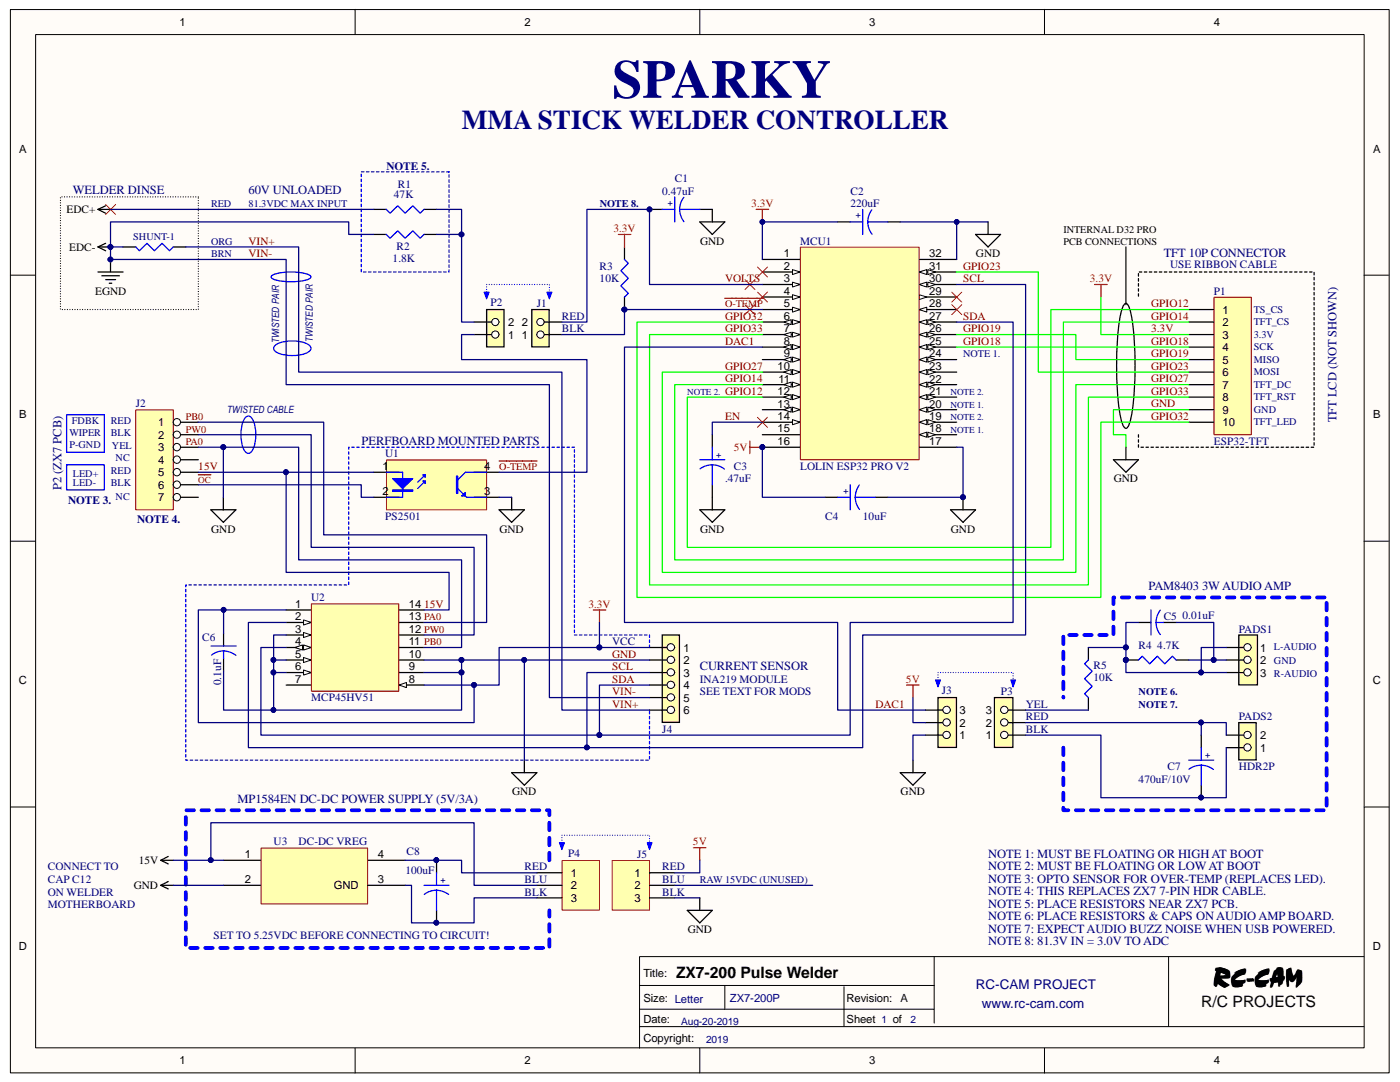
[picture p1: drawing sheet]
<svg xmlns="http://www.w3.org/2000/svg" width="279mm" height="216mm" viewBox="0 0 279 216" stroke-linecap="round" stroke-linejoin="round" font-family="sans-serif">
<defs><g id="words">
<text font-size="10.8" fill="#000080" x="122.2" y="19.5">SPARKY</text>
<text font-size="6.1" x="242.3" y="196.8">RC-CAM</text>
<text font-size="5.4" fill="#000080" x="92.2" y="25.7">MMA STICK WELDER CONTROLLER</text>
<text font-size="3.1" x="134.9" y="195.2">ZX7-200 Pulse Welder</text>
<text font-size="3.1" fill="#080d02" x="239.7" y="201">R/C PROJECTS</text>
<g font-size="2.7" fill="#000080">
<text x="194.7" y="197.3">RC-CAM PROJECT</text>
<text x="196" y="201.1">www.rc-cam.com</text>
</g>
<g font-size="2.5" fill="#000080">
<text x="14.6" y="38.8">WELDER DINSE</text>
<text x="49.6" y="38.8">60V UNLOADED</text>
<text x="232.2" y="51.3">TFT 10P CONNECTOR</text>
<text x="72.1" y="88.7">PERFBOARD MOUNTED PARTS</text>
<text x="266.7" y="84.3" transform="rotate(-90 266.7 84.3)">TFT LCD (NOT SHOWN)</text>
<text x="12.3" y="97.7" transform="rotate(-90 12.3 97.7)">P2 (ZX7 PCB)</text>
<text x="229.2" y="117.7">PAM8403 3W AUDIO AMP</text>
<text x="139.7" y="133.7">CURRENT SENSOR</text>
<text x="47.4" y="160.1">MP1584EN DC-DC POWER SUPPLY (5V/3A)</text>
<text x="197.2" y="171.2">NOTE 1: MUST BE FLOATING OR HIGH AT BOOT</text>
<text x="197.2" y="173.7">NOTE 2: MUST BE FLOATING OR LOW AT BOOT</text>
<text x="197.2" y="176.1">NOTE 3: OPTO SENSOR FOR OVER-TEMP (REPLACES LED).</text>
<text x="197.2" y="178.6">NOTE 4: THIS REPLACES ZX7 7-PIN HDR CABLE.</text>
<text x="197.2" y="181.1">NOTE 5: PLACE RESISTORS NEAR ZX7 PCB.</text>
<text x="197.2" y="183.6">NOTE 6: PLACE RESISTORS &amp; CAPS ON AUDIO AMP BOARD.</text>
<text x="197.2" y="186.1">NOTE 7: EXPECT AUDIO BUZZ NOISE WHEN USB POWERED.</text>
<text x="197.2" y="188.6">NOTE 8: 81.3V IN = 3.0V TO ADC</text>
</g>
<g font-size="2.2">
<text x="35.9" y="5.1">1</text>
<text x="104.6" y="5.1">2</text>
<text x="173.4" y="5.1">3</text>
<text x="242.2" y="5.1">4</text>
<text x="3.8" y="30.4">A</text>
<text x="274" y="30.4">A</text>
<text x="13.3" y="42.6">EDC+</text>
<text x="13.8" y="50.1">EDC-</text>
<text x="139.7" y="48.8">GND</text>
<text x="156.4" y="51.4">1</text>
<text x="156.4" y="53.8">2</text>
<text x="185.5" y="53.8">31</text>
<text x="185.5" y="51.4">32</text>
<text x="194.8" y="51.3">GND</text>
<text x="19" y="58.8">EGND</text>
<text x="156.4" y="56.3">3</text>
<text x="156.4" y="58.8">4</text>
<text x="185.5" y="58.8">29</text>
<text x="185.5" y="56.3">30</text>
<text x="101.4" y="65.1">2</text>
<text x="104.1" y="65.1">2</text>
<text x="156.4" y="61.3">5</text>
<text x="156.4" y="63.8">6</text>
<text x="185.5" y="63.8">27</text>
<text x="185.5" y="61.3">28</text>
<text x="244" y="62.6">1</text>
<text x="244" y="65.1">2</text>
<text x="101.4" y="67.6">1</text>
<text x="104.1" y="67.6">1</text>
<text x="156.4" y="66.3">7</text>
<text x="156.4" y="68.8">8</text>
<text x="156.4" y="71.3">9</text>
<text x="185.5" y="71.3">24</text>
<text x="185.5" y="68.8">25</text>
<text x="185.5" y="66.3">26</text>
<text x="244" y="67.6">3</text>
<text x="244" y="70.1">4</text>
<text x="155.2" y="73.8">10</text>
<text x="155.4" y="76.3">11</text>
<text x="185.5" y="76.3">22</text>
<text x="185.5" y="73.8">23</text>
<text x="244" y="72.6">5</text>
<text x="244" y="75.1">6</text>
<text x="244" y="77.6">7</text>
<text x="3.8" y="83.5">B</text>
<text x="155.2" y="78.8">12</text>
<text x="155.2" y="81.3">13</text>
<text x="155.2" y="83.8">14</text>
<text x="185.5" y="83.8">19</text>
<text x="185.5" y="81.3">20</text>
<text x="185.5" y="78.8">21</text>
<text x="244" y="80.1">8</text>
<text x="244" y="82.5">9</text>
<text x="274" y="83.5">B</text>
<text x="31.6" y="85">1</text>
<text x="31.6" y="87.5">2</text>
<text x="155.2" y="86.3">15</text>
<text x="155.2" y="88.8">16</text>
<text x="185.5" y="88.8">17</text>
<text x="185.5" y="86.3">18</text>
<text x="244" y="85">10</text>
<text x="31.6" y="90">3</text>
<text x="31.6" y="92.5">4</text>
<text x="31.6" y="95">5</text>
<text x="76.4" y="93.8">1</text>
<text x="96.6" y="93.8">4</text>
<text x="31.6" y="97.5">6</text>
<text x="31.6" y="100">7</text>
<text x="76.4" y="98.8">2</text>
<text x="96.6" y="98.8">3</text>
<text x="222.3" y="96.3">GND</text>
<text x="42.2" y="106.3">GND</text>
<text x="99.7" y="106.3">GND</text>
<text x="139.7" y="106.3">GND</text>
<text x="189.8" y="106.3">GND</text>
<text x="58.9" y="121.2">1</text>
<text x="58.9" y="123.7">2</text>
<text x="63.9" y="122.5">VL</text>
<text x="75.1" y="122.5">V+</text>
<text x="81.6" y="123.7">13 PA0</text>
<text x="81.6" y="121.2">14</text>
<text x="58.9" y="126.2">3</text>
<text x="58.9" y="128.7">4</text>
<text x="58.9" y="131.2">5</text>
<text x="81.6" y="131.2">10</text>
<text x="81.6" y="126.2">12 PW0</text>
<text x="81.6" y="128.7">11 PB0</text>
<text x="136.4" y="130">1</text>
<text x="251.5" y="130">1</text>
<text x="3.8" y="136.6">C</text>
<text x="58.9" y="133.7">6</text>
<text x="58.9" y="136.2">7</text>
<text x="63.9" y="137.5">NC</text>
<text x="71.5" y="137.5">SHDN</text>
<text x="81.6" y="136.2">8</text>
<text x="81.6" y="133.7">9</text>
<text x="136.4" y="132.5">2</text>
<text x="136.4" y="135">3</text>
<text x="136.4" y="137.5">4</text>
<text x="251.5" y="132.5">2</text>
<text x="251.5" y="135">3</text>
<text x="274" y="136.6">C</text>
<text x="136.4" y="140">5</text>
<text x="136.4" y="142.5">6</text>
<text x="191.5" y="142.5">3</text>
<text x="196.7" y="142.5">3</text>
<text x="191.5" y="147.5">1</text>
<text x="191.5" y="145">2</text>
<text x="196.7" y="147.5">1</text>
<text x="196.7" y="145">2</text>
<text x="251.5" y="150">1</text>
<text x="251.5" y="147.5">2</text>
<text x="102.2" y="158.7">GND</text>
<text x="179.7" y="158.7">GND</text>
<text x="27.7" y="172.4">15V</text>
<text x="48.9" y="171.2">1</text>
<text x="75.4" y="171.2">4</text>
<text x="26.7" y="177.4">GND</text>
<text x="48.9" y="176.2">2</text>
<text x="66.6" y="177.5">GND</text>
<text x="75.4" y="176.2">3</text>
<text x="113.9" y="175">1</text>
<text x="113.9" y="177.5">2</text>
<text x="113.9" y="179.9">3</text>
<text x="126.7" y="175">1</text>
<text x="126.7" y="177.5">2</text>
<text x="126.7" y="179.9">3</text>
<text x="3.8" y="189.6">D</text>
<text x="137.2" y="186.2">GND</text>
<text x="274" y="189.6">D</text>
<text x="128.4" y="194.9">Title:</text>
<text x="128.4" y="199.9">Size: Letter</text>
<text x="169" y="199.9">Revision:</text>
<text x="179.7" y="199.9">A</text>
<text x="128.4" y="204.2">Date:</text>
<text x="128.4" y="207.9">Copyright:</text>
<text x="169" y="204.2">Sheet 1 of</text>
<text x="35.9" y="212.4">1</text>
<text x="104.6" y="212.4">2</text>
<text x="173.4" y="212.4">3</text>
<text x="242.2" y="212.4">4</text>
</g>
<g font-size="2.2" fill="#000080">
<text x="77.1" y="33.8">NOTE 5.</text>
<text x="78.6" y="39.6">47K</text>
<text x="79.4" y="37.6">R1</text>
<text x="132.2" y="38.8">0.47uF</text>
<text x="134.7" y="36.3">C1</text>
<text x="169.7" y="38.8">C2</text>
<text x="169.7" y="41.3">220uF</text>
<text x="78.4" y="52.3">1.8K</text>
<text x="79.1" y="49.8">R2</text>
<text x="119.7" y="53.8">R3</text>
<text x="159.7" y="48.8">MCU1</text>
<text x="233.5" y="53.6">USE RIBBON CABLE</text>
<text x="119.7" y="56.3">10K</text>
<text x="242.2" y="58.8">P1</text>
<text x="97.9" y="61">P2</text>
<text x="107.1" y="61.3">J1</text>
<text x="112.1" y="63.8">RED</text>
<text x="112.1" y="66.3">BLK</text>
<text x="27.1" y="81.3">J2</text>
<text x="242.2" y="88.8">ESP32-TFT</text>
<text x="76.9" y="91.3">U1</text>
<text x="146.4" y="93.8">C3</text>
<text x="159.7" y="93.8">LOLIN ESP32 PRO V2</text>
<text x="13.6" y="100.5">NOTE 3.</text>
<text x="144.7" y="96.3">.47uF</text>
<text x="27.3" y="104.3">NOTE 4.</text>
<text x="76.9" y="103.8">PS2501</text>
<text x="164.7" y="103.8">C4</text>
<text x="172.2" y="103.8">10uF</text>
<text x="62.1" y="120">U2</text>
<text x="232.2" y="123.7">C5</text>
<text x="236" y="123.5">0.01uF</text>
<text x="40.3" y="128">C6</text>
<text x="122.2" y="128.7">VCC</text>
<text x="227.2" y="129.5">R4 4.7K</text>
<text x="247.3" y="126.2">PADS1</text>
<text x="44.1" y="136.7" transform="rotate(-90 44.1 136.7)">0.1uF</text>
<text x="139.7" y="136.2">INA219 MODULE</text>
<text x="218.2" y="133.5">R5</text>
<text x="218.2" y="136">10K</text>
<text x="62.1" y="140">MCP45HV51</text>
<text x="139.7" y="138.7">SEE TEXT FOR MODS</text>
<text x="188" y="138.5">J3</text>
<text x="199.7" y="138.7">P3</text>
<text x="204.7" y="141.2">YEL</text>
<text x="204.7" y="143.7">RED</text>
<text x="247.3" y="143.7">PADS2</text>
<text x="132.2" y="146.2">J4</text>
<text x="204.7" y="146.2">BLK</text>
<text x="233" y="153.7">C7</text>
<text x="247.3" y="153.7">HDR2P</text>
<text x="227.2" y="156.2">470uF/10V</text>
<text x="9.6" y="173.7">CONNECT TO</text>
<text x="54.6" y="168.7">U3</text>
<text x="59.6" y="168.7">DC-DC VREG</text>
<text x="81.1" y="170.7">C8</text>
<text x="104.6" y="173.7">RED</text>
<text x="113.4" y="170.9">P4</text>
<text x="127.2" y="171.2">J5</text>
<text x="132.2" y="173.7">RED</text>
<text x="9.6" y="176.2">CAP C12</text>
<text x="9.6" y="178.7">ON WELDER</text>
<text x="80.9" y="174.4">100uF</text>
<text x="104.6" y="176.2">BLU</text>
<text x="104.6" y="178.7">BLK</text>
<text x="132.2" y="176.2">BLU</text>
<text x="132.2" y="178.7">BLK</text>
<text x="9.6" y="181.2">MOTHERBOARD</text>
<text x="42.6" y="187.4">SET TO 5.25VDC BEFORE CONNECTING TO CIRCUIT!</text>
<text x="145.7" y="199.9">ZX7-200P</text>
</g>
<g font-size="2.2" fill="#f00">
<text x="149.9" y="41.3">3.3V</text>
<text x="122.4" y="46.3">3.3V</text>
<text x="217.5" y="56.3">3.3V</text>
<text x="146.4" y="90">5V</text>
<text x="117.4" y="121.2">3.3V</text>
<text x="180.8" y="136.2">5V</text>
<text x="138.3" y="168.7">5V</text>
</g>
<g font-size="2.2" fill="#800000">
<text x="49.6" y="48.8">VIN+</text>
<text x="49.6" y="51.3">VIN-</text>
<text x="192.2" y="53.8">GPIO23</text>
<text x="144.7" y="56.3">VOLTS</text>
<text x="192.2" y="56.3">SCL</text>
<text x="144.7" y="63.8">GPIO32</text>
<text x="192.2" y="63.8">SDA</text>
<text x="229.7" y="61.3">GPIO12</text>
<text x="229.7" y="63.8">GPIO14</text>
<text x="144.7" y="68.8">DAC1</text>
<text x="144.7" y="66.3">GPIO33</text>
<text x="192.2" y="66.3">GPIO19</text>
<text x="192.2" y="68.8">GPIO18</text>
<text x="229.7" y="66.3">3.3V</text>
<text x="229.7" y="68.8">GPIO18</text>
<text x="229.7" y="71.3">GPIO19</text>
<text x="144.7" y="73.8">GPIO27</text>
<text x="144.7" y="76.3">GPIO14</text>
<text x="229.7" y="73.8">GPIO23</text>
<text x="229.7" y="76.3">GPIO27</text>
<text x="144.7" y="78.8">GPIO12</text>
<text x="144.7" y="83.8">EN</text>
<text x="229.7" y="78.8">GPIO33</text>
<text x="229.7" y="81.3">GND</text>
<text x="229.7" y="83.8">GPIO32</text>
<text x="39.6" y="93.8">15V</text>
<text x="84.6" y="121.2">15V</text>
<text x="122.2" y="131.2">GND</text>
<text x="122.2" y="136.2">SDA</text>
<text x="122.2" y="133.7">SCL</text>
<text x="122.2" y="138.7">VIN-</text>
<text x="122.2" y="141.2">VIN+</text>
<text x="174.7" y="141.2">DAC1</text>
</g>
<g font-size="2" fill="#000080">
<text x="42.1" y="41.4">RED</text>
<text x="49.6" y="41.4">81.3VDC MAX INPUT</text>
<text x="119.7" y="41.4">NOTE 8.</text>
<text x="26.6" y="47.9">SHUNT-1</text>
<text x="42.1" y="48.9">ORG</text>
<text x="42.1" y="51.4">BRN</text>
<text x="250.2" y="62.4">TS_CS</text>
<text x="250.2" y="64.9">TFT_CS</text>
<text x="55.7" y="68.5" transform="rotate(-90 55.7 68.5)">TWISTED PAIR</text>
<text x="62.4" y="68.3" transform="rotate(-90 62.4 68.3)">TWISTED PAIR</text>
<text x="192.2" y="71.3">NOTE 1.</text>
<text x="250.2" y="67.4">3.3V</text>
<text x="250.2" y="69.8">SCK</text>
<text x="250.2" y="72.3">MISO</text>
<text x="250.2" y="74.8">MOSI</text>
<text x="250.2" y="77.3">TFT_DC</text>
<text x="45.3" y="82.3">TWISTED CABLE</text>
<text x="250.2" y="82.3">GND</text>
<text x="250.2" y="79.8">TFT_RST</text>
<text x="13.8" y="87.1">WIPER</text>
<text x="13.8" y="89.3">P-GND</text>
<text x="14.4" y="84.6">FDBK</text>
<text x="22.1" y="84.6">RED</text>
<text x="22.1" y="87.1">BLK</text>
<text x="22.4" y="89.6">YEL</text>
<text x="250.2" y="84.8">TFT_LED</text>
<text x="14.6" y="95.1">LED+</text>
<text x="22.1" y="94.6">RED</text>
<text x="23.1" y="92.1">NC</text>
<text x="14.6" y="97.1">LED-</text>
<text x="22.1" y="97.1">BLK</text>
<text x="23.1" y="99.8">NC</text>
<text x="254.3" y="129.8">L-AUDIO</text>
<text x="254.3" y="135">R-AUDIO</text>
<text x="254.3" y="132.5">GND</text>
<text x="227.2" y="138.8">NOTE 6.</text>
<text x="227.2" y="141.3">NOTE 7.</text>
<text x="139.7" y="176.2">RAW 15VDC (UNUSED)</text>
<text x="135.9" y="204.5">Aug-20-2019</text>
<text x="140.9" y="208.2">2019</text>
<text x="181.7" y="204.2">2</text>
</g>
<g font-size="2">
<text x="212.2" y="46.4">INTERNAL D32 PRO</text>
<text x="212.2" y="48.9">PCB CONNECTIONS</text>
</g>
<g font-size="2" fill="#800000">
<text x="144.7" y="61.3">O-TEMP</text>
<text x="37.1" y="83.8">PB0</text>
<text x="37.1" y="86.3">PW0</text>
<text x="37.1" y="88.8">PA0</text>
<text x="99.7" y="93.8">O-TEMP</text>
</g>
<g font-size="1.8" fill="#000080">
<text x="134.3" y="41.1" transform="rotate(-90 134.3 41.1)">+</text>
<text x="171.8" y="43.6" transform="rotate(-90 171.8 43.6)">+</text>
<text x="137.2" y="78.9">NOTE 2.</text>
<text x="189.7" y="81.4">NOTE 1.</text>
<text x="189.7" y="83.9">NOTE 2.</text>
<text x="189.7" y="78.9">NOTE 2.</text>
<text x="189.7" y="86.4">NOTE 1.</text>
<text x="142.9" y="91.4">+</text>
<text x="169.3" y="98.5" transform="rotate(-90 169.3 98.5)">+</text>
<text x="240.5" y="151.3">+</text>
<text x="87.9" y="176.3">+</text>
</g>
<text font-size="1.8" fill="#800000" x="39.6" y="96.4">OC</text>
</g></defs>
<path d="M2.1 1.9h275.1v212.2h-275.1z" fill="#fffcf8"/>
<path d="M2.1 1.9h275.1v212.2h-275.1z" fill="none" stroke="#000" stroke-width=".2"/>
<path d="M7.2 6.9h265v202.2h-265z" fill="#fffcf8"/>
<g fill="none" stroke="#000" stroke-width=".2">
<path d="M7.1 6.9h265.1v202.2h-265.1zM70.9 1.9v5M139.7 1.9v5M208.4 1.9v5M2.1 54.9h5M272.2 54.9h5M2.1 108h5M272.2 108h5M2.1 161h5M272.2 161h5M127.6 196.6h58.8M144.7 196.6v4.8"/>
<path d="M168.4 196.9v8M186.4 190.9v13.2M233.2 190.9v14M272.2 190.9h-144.6v18.2M70.9 209.1v5M127.6 201.4h58.8M127.6 204.9h144.6M139.7 209.1v5M208.4 209.1v5"/>
</g>
<path d="M152.1 51.8h7.6M152.1 54.3h7.6" fill="none" stroke="#000" stroke-width=".25"/>
<path d="M158.2 53.8l1.5 .5-1.5 .5z" fill="#fffcf8"/>
<path d="M158.2 53.8l1.5 .5-1.5 .5z" fill="none" stroke="#000" stroke-width=".2"/>
<path d="M152.1 56.8h7.6" fill="none" stroke="#000" stroke-width=".25"/>
<path d="M158.2 56.3l1.5 .5-1.5 .5z" fill="#fffcf8"/>
<path d="M158.2 56.3l1.5 .5-1.5 .5z" fill="none" stroke="#000" stroke-width=".2"/>
<path d="M152.1 59.3h7.6" fill="none" stroke="#000" stroke-width=".25"/>
<path d="M158.2 58.8l1.5 .5-1.5 .5z" fill="#fffcf8"/>
<path d="M158.2 58.8l1.5 .5-1.5 .5z" fill="none" stroke="#000" stroke-width=".2"/>
<path d="M152.1 61.8h7.6" fill="none" stroke="#000" stroke-width=".25"/>
<path d="M158.2 61.3l1.5 .5-1.5 .5z" fill="#fffcf8"/>
<path d="M158.2 61.3l1.5 .5-1.5 .5z" fill="none" stroke="#000" stroke-width=".2"/>
<path d="M152.1 64.3h7.6" fill="none" stroke="#000" stroke-width=".25"/>
<path d="M158.2 63.8l1.5 .5-1.5 .5z" fill="#fffcf8"/>
<path d="M158.2 63.8l1.5 .5-1.5 .5z" fill="none" stroke="#000" stroke-width=".2"/>
<path d="M156.4 64.3l1.5-.5v1z" fill="#fffcf8"/>
<path d="M156.4 64.3l1.5-.5v1z" fill="none" stroke="#000" stroke-width=".2"/>
<path d="M152.1 66.8h7.6" fill="none" stroke="#000" stroke-width=".25"/>
<path d="M158.2 66.3l1.5 .5-1.5 .5z" fill="#fffcf8"/>
<path d="M158.2 66.3l1.5 .5-1.5 .5z" fill="none" stroke="#000" stroke-width=".2"/>
<path d="M156.4 66.8l1.5-.5v1z" fill="#fffcf8"/>
<path d="M156.4 66.8l1.5-.5v1z" fill="none" stroke="#000" stroke-width=".2"/>
<path d="M152.1 69.3h7.6" fill="none" stroke="#000" stroke-width=".25"/>
<path d="M158.2 68.7l1.5 .6-1.5 .5z" fill="#fffcf8"/>
<path d="M158.2 68.7l1.5 .6-1.5 .5z" fill="none" stroke="#000" stroke-width=".2"/>
<path d="M156.4 69.3l1.5-.6v1.1z" fill="#fffcf8"/>
<path d="M156.4 69.3l1.5-.6v1.1z" fill="none" stroke="#000" stroke-width=".2"/>
<path d="M152.1 71.8h7.6" fill="none" stroke="#000" stroke-width=".25"/>
<path d="M158.2 71.2l1.5 .6-1.5 .5z" fill="#fffcf8"/>
<path d="M158.2 71.2l1.5 .6-1.5 .5z" fill="none" stroke="#000" stroke-width=".2"/>
<path d="M156.4 71.8l1.5-.6v1.1z" fill="#fffcf8"/>
<path d="M156.4 71.8l1.5-.6v1.1z" fill="none" stroke="#000" stroke-width=".2"/>
<path d="M152.1 74.3h7.6" fill="none" stroke="#000" stroke-width=".25"/>
<path d="M158.2 73.7l1.5 .6-1.5 .5z" fill="#fffcf8"/>
<path d="M158.2 73.7l1.5 .6-1.5 .5z" fill="none" stroke="#000" stroke-width=".2"/>
<path d="M156.4 74.3l1.5-.6v1.1z" fill="#fffcf8"/>
<path d="M156.4 74.3l1.5-.6v1.1z" fill="none" stroke="#000" stroke-width=".2"/>
<path d="M152.1 76.8h7.6" fill="none" stroke="#000" stroke-width=".25"/>
<path d="M158.2 76.2l1.5 .6-1.5 .5z" fill="#fffcf8"/>
<path d="M158.2 76.2l1.5 .6-1.5 .5z" fill="none" stroke="#000" stroke-width=".2"/>
<path d="M156.4 76.8l1.5-.6v1.1z" fill="#fffcf8"/>
<path d="M156.4 76.8l1.5-.6v1.1z" fill="none" stroke="#000" stroke-width=".2"/>
<path d="M152.1 79.2h7.6" fill="none" stroke="#000" stroke-width=".25"/>
<path d="M158.2 78.7l1.5 .5-1.5 .6z" fill="#fffcf8"/>
<path d="M158.2 78.7l1.5 .5-1.5 .6z" fill="none" stroke="#000" stroke-width=".2"/>
<path d="M156.4 79.2l1.5-.5v1.1z" fill="#fffcf8"/>
<path d="M156.4 79.2l1.5-.5v1.1z" fill="none" stroke="#000" stroke-width=".2"/>
<path d="M152.1 81.7h7.6" fill="none" stroke="#000" stroke-width=".25"/>
<path d="M158.2 81.2l1.5 .5-1.5 .6z" fill="#fffcf8"/>
<path d="M158.2 81.2l1.5 .5-1.5 .6z" fill="none" stroke="#000" stroke-width=".2"/>
<path d="M156.4 81.7l1.5-.5v1.1z" fill="#fffcf8"/>
<path d="M156.4 81.7l1.5-.5v1.1z" fill="none" stroke="#000" stroke-width=".2"/>
<path d="M152.1 84.2h7.6" fill="none" stroke="#000" stroke-width=".25"/>
<path d="M158.2 83.7l1.5 .5-1.5 .6z" fill="#fffcf8"/>
<path d="M158.2 83.7l1.5 .5-1.5 .6z" fill="none" stroke="#000" stroke-width=".2"/>
<path d="M152.1 86.7h7.6M152.1 89.2h7.6" fill="none" stroke="#000" stroke-width=".25"/>
<circle cx="152.1" cy="89.2" r=".48" fill="#000080"/>
<circle cx="152.1" cy="89.2" r=".48" fill="none" stroke="#000080" stroke-width=".2"/>
<path d="M183.4 89.2h7.5M183.4 86.7h7.5" fill="none" stroke="#000" stroke-width=".25"/>
<path d="M183.4 86.7l1.6-.5v1z" fill="#fffcf8"/>
<path d="M183.4 86.7l1.6-.5v1z" fill="none" stroke="#000" stroke-width=".2"/>
<path d="M185.2 86.2l1.5 .5-1.5 .5z" fill="#fffcf8"/>
<path d="M185.2 86.2l1.5 .5-1.5 .5z" fill="none" stroke="#000" stroke-width=".2"/>
<path d="M183.4 84.2h7.5" fill="none" stroke="#000" stroke-width=".25"/>
<path d="M183.4 84.2l1.6-.5v1.1z" fill="#fffcf8"/>
<path d="M183.4 84.2l1.6-.5v1.1z" fill="none" stroke="#000" stroke-width=".2"/>
<path d="M185.2 83.7l1.5 .5-1.5 .6z" fill="#fffcf8"/>
<path d="M185.2 83.7l1.5 .5-1.5 .6z" fill="none" stroke="#000" stroke-width=".2"/>
<path d="M183.4 81.7h7.5" fill="none" stroke="#000" stroke-width=".25"/>
<path d="M183.4 81.7l1.6-.5v1.1z" fill="#fffcf8"/>
<path d="M183.4 81.7l1.6-.5v1.1z" fill="none" stroke="#000" stroke-width=".2"/>
<path d="M185.2 81.2l1.5 .5-1.5 .6z" fill="#fffcf8"/>
<path d="M185.2 81.2l1.5 .5-1.5 .6z" fill="none" stroke="#000" stroke-width=".2"/>
<path d="M183.4 79.2h7.5" fill="none" stroke="#000" stroke-width=".25"/>
<path d="M183.4 79.2l1.6-.5v1.1z" fill="#fffcf8"/>
<path d="M183.4 79.2l1.6-.5v1.1z" fill="none" stroke="#000" stroke-width=".2"/>
<path d="M185.2 78.7l1.5 .5-1.5 .6z" fill="#fffcf8"/>
<path d="M185.2 78.7l1.5 .5-1.5 .6z" fill="none" stroke="#000" stroke-width=".2"/>
<path d="M183.4 76.8h7.5" fill="none" stroke="#000" stroke-width=".25"/>
<path d="M183.4 76.8l1.6-.6v1.1z" fill="#fffcf8"/>
<path d="M183.4 76.8l1.6-.6v1.1z" fill="none" stroke="#000" stroke-width=".2"/>
<path d="M185.2 76.2l1.5 .6-1.5 .5z" fill="#fffcf8"/>
<path d="M185.2 76.2l1.5 .6-1.5 .5z" fill="none" stroke="#000" stroke-width=".2"/>
<path d="M183.4 74.3h7.5" fill="none" stroke="#000" stroke-width=".25"/>
<path d="M183.4 74.3l1.6-.6v1.1z" fill="#fffcf8"/>
<path d="M183.4 74.3l1.6-.6v1.1z" fill="none" stroke="#000" stroke-width=".2"/>
<path d="M185.2 73.7l1.5 .6-1.5 .5z" fill="#fffcf8"/>
<path d="M185.2 73.7l1.5 .6-1.5 .5z" fill="none" stroke="#000" stroke-width=".2"/>
<path d="M183.4 71.8h7.5" fill="none" stroke="#000" stroke-width=".25"/>
<path d="M183.4 71.8l1.6-.6v1.1z" fill="#fffcf8"/>
<path d="M183.4 71.8l1.6-.6v1.1z" fill="none" stroke="#000" stroke-width=".2"/>
<path d="M185.2 71.2l1.5 .6-1.5 .5z" fill="#fffcf8"/>
<path d="M185.2 71.2l1.5 .6-1.5 .5z" fill="none" stroke="#000" stroke-width=".2"/>
<path d="M183.4 69.3h7.5" fill="none" stroke="#000" stroke-width=".25"/>
<path d="M183.4 69.3l1.6-.6v1.1z" fill="#fffcf8"/>
<path d="M183.4 69.3l1.6-.6v1.1z" fill="none" stroke="#000" stroke-width=".2"/>
<path d="M185.2 68.7l1.5 .6-1.5 .5z" fill="#fffcf8"/>
<path d="M185.2 68.7l1.5 .6-1.5 .5z" fill="none" stroke="#000" stroke-width=".2"/>
<path d="M183.4 66.8h7.5" fill="none" stroke="#000" stroke-width=".25"/>
<path d="M183.4 66.8l1.6-.5v1z" fill="#fffcf8"/>
<path d="M183.4 66.8l1.6-.5v1z" fill="none" stroke="#000" stroke-width=".2"/>
<path d="M185.2 66.3l1.5 .5-1.5 .5z" fill="#fffcf8"/>
<path d="M185.2 66.3l1.5 .5-1.5 .5z" fill="none" stroke="#000" stroke-width=".2"/>
<path d="M183.4 64.3h7.5" fill="none" stroke="#000" stroke-width=".25"/>
<path d="M183.4 64.3l1.6-.5v1z" fill="#fffcf8"/>
<path d="M183.4 64.3l1.6-.5v1z" fill="none" stroke="#000" stroke-width=".2"/>
<path d="M185.2 63.8l1.5 .5-1.5 .5z" fill="#fffcf8"/>
<path d="M185.2 63.8l1.5 .5-1.5 .5z" fill="none" stroke="#000" stroke-width=".2"/>
<path d="M183.4 61.8h7.5" fill="none" stroke="#000" stroke-width=".25"/>
<path d="M183.4 61.8l1.6-.5v1z" fill="#fffcf8"/>
<path d="M183.4 61.8l1.6-.5v1z" fill="none" stroke="#000" stroke-width=".2"/>
<path d="M183.4 59.3h7.5" fill="none" stroke="#000" stroke-width=".25"/>
<path d="M183.4 58.8l1.6 .5-1.6 .5z" fill="#fffcf8"/>
<path d="M183.4 58.8l1.6 .5-1.6 .5z" fill="none" stroke="#000" stroke-width=".2"/>
<path d="M183.4 56.8h7.5" fill="none" stroke="#000" stroke-width=".25"/>
<path d="M183.4 56.8l1.6-.5v1z" fill="#fffcf8"/>
<path d="M183.4 56.8l1.6-.5v1z" fill="none" stroke="#000" stroke-width=".2"/>
<path d="M185.2 56.3l1.5 .5-1.5 .5z" fill="#fffcf8"/>
<path d="M185.2 56.3l1.5 .5-1.5 .5z" fill="none" stroke="#000" stroke-width=".2"/>
<path d="M183.4 54.3h7.5" fill="none" stroke="#000" stroke-width=".25"/>
<path d="M183.4 54.3l1.6-.5v1z" fill="#fffcf8"/>
<path d="M183.4 54.3l1.6-.5v1z" fill="none" stroke="#000" stroke-width=".2"/>
<path d="M185.2 53.8l1.5 .5-1.5 .5z" fill="#fffcf8"/>
<path d="M185.2 53.8l1.5 .5-1.5 .5z" fill="none" stroke="#000" stroke-width=".2"/>
<path d="M183.4 51.8h7.5" fill="none" stroke="#000" stroke-width=".25"/>
<path d="M159.8 49.4h23.6v42.3h-23.6z" fill="#ffffb0"/>
<path d="M159.7 49.3h23.7v42.4h-23.7z" fill="none" stroke="#800000" stroke-width=".2"/>
<circle cx="152.1" cy="89.2" r=".48" fill="#000080"/>
<circle cx="152.1" cy="89.2" r=".48" fill="none" stroke="#000080" stroke-width=".2"/>
<path d="M242.3 59.4h7.4v27.3h-7.4z" fill="#ffffb0"/>
<path d="M242.3 59.3h7.4v27.4h-7.4z" fill="none" stroke="#800000" stroke-width=".2"/>
<path d="M129.6 41.8h2.6M237.2 61.8h5M237.2 64.3h5M237.2 66.8h5M237.2 69.3h5M237.2 71.8h5M237.2 74.3h5M237.2 76.8h5M237.2 79.2h5M237.2 81.7h5M237.2 84.2h5" fill="none" stroke="#000" stroke-width=".25"/>
<circle cx="129.6" cy="41.8" r=".46" fill="#000080"/>
<circle cx="129.6" cy="41.8" r=".46" fill="none" stroke="#000080" stroke-width=".2"/>
<path d="M139.7 41.8h2.5" fill="none" stroke="#000" stroke-width=".25"/>
<path d="M134.7 39.3v5M136.5 39.4l-.6 .9-.3 1.5M132.2 41.8h2.5M135.6 41.8l.2 1 .7 1.4M135.6 41.8h4.1" fill="none" stroke="#00f" stroke-width=".25"/>
<circle cx="129.6" cy="41.8" r=".46" fill="#000080"/>
<circle cx="129.6" cy="41.8" r=".46" fill="none" stroke="#000080" stroke-width=".2"/>
<path d="M19.6 41.8h2.5M19.6 41.8l1.5 .7M21.1 41.1l-1.5 .7M74.6 41.8h2.5M84.6 41.8h2.5M139.7 44.3h5l-2.5 2.5zM142.2 41.8v2.5M192.2 99.2v2.5M189.7 101.7h5l-2.5 2.5z" fill="none" stroke="#000" stroke-width=".25"/>
<path d="M77.1 41.8l.8 .7 1.5-1.4 1.5 1.4 1.5-1.4 1.5 1.4 .7-.7" fill="none" stroke="#00f" stroke-width=".25"/>
<path d="M227.2 86.7v2.5h35.1v-34.9h-35.1v5" fill="none" stroke="#000" stroke-width=".25" stroke-dasharray=".5 .5"/>
<circle cx="192.2" cy="99.2" r=".49" fill="#000080"/>
<circle cx="192.2" cy="99.2" r=".49" fill="none" stroke="#000080" stroke-width=".2"/>
<path d="M24.6 49.3h2.5M34.6 49.3h2.5M167.2 44.3h2.5M177.2 44.3h2.5M142.2 86.7v2.5M142.2 96.7v5M164.7 99.2h2.5M174.7 99.2h2.5M139.7 101.7h5l-2.5 2.5z" fill="none" stroke="#000" stroke-width=".25"/>
<g fill="none" stroke="#00f" stroke-width=".25">
<path d="M27.1 49.3l.7 .7 1.5-1.4 1.5 1.4 1.5-1.4 1.5 1.4 .8-.7M169.7 44.3h2.5M172.2 41.8v5M173.2 44.3l.1 1 .7 1.4M173.2 44.3h4M174 41.9l-.7 1.3-.1 1.1M139.7 91.7h5M142.2 92.8l1.5 .3 .9 .5M142.2 92.8l-1.1 .1-1.4 .7M142.2 89.2v2.5M142.2 92.8v3.9M167.2 99.2h2.5"/>
<path d="M169.7 96.7v5M170.7 99.2l.3 1.6 .5 .8M170.7 99.2h4M171.5 96.8l-.7 1.4-.1 1"/>
</g>
<path d="M39.6 39.3h-27.5v22.5h27.5v-22.5" fill="none" stroke="#000" stroke-width=".25" stroke-dasharray="0 .5"/>
<path d="M149.6 88v2.5M149.6 89.2h2.5" fill="none" stroke="#f00" stroke-width=".25"/>
<circle cx="152.1" cy="89.2" r=".48" fill="#000080"/>
<circle cx="152.1" cy="89.2" r=".48" fill="none" stroke="#000080" stroke-width=".2"/>
<path d="M150.9 41.8h2.5M152.1 41.8v2.5" fill="none" stroke="#f00" stroke-width=".25"/>
<circle cx="152.1" cy="44.3" r=".46" fill="#000080"/>
<circle cx="152.1" cy="44.3" r=".46" fill="none" stroke="#000080" stroke-width=".2"/>
<path d="M77.2 91.8h19.9v9.9h-19.9z" fill="#ffffb0"/>
<path d="M77.1 91.8h20v9.9h-20z" fill="none" stroke="#800000" stroke-width=".2"/>
<path d="M74.6 94.2h5M74.6 99.2h5M94.6 94.2h5M94.6 99.2h5" fill="none" stroke="#000" stroke-width=".25"/>
<path d="M77.1 94.2h3.2v5h-3.2M84.9 96l-1.5 1.5M84.9 94.7l-1.5 1.5M91.4 97.5l1.7 1.7h4M97.1 94.2h-4.2l-1.5 1.6" fill="none" stroke="#00f" stroke-width=".25"/>
<path d="M78.4 95.5h4l-2.1 2z" fill="#00f"/>
<path d="M78.4 95.5h4l-2.1 2zM78.4 97.7h4v.3h-4zM78.4 97.9h4" fill="none" stroke="#00f" stroke-width=".25"/>
<path d="M84.4 94.7h.5v.5z" fill="#00f"/>
<path d="M84.4 94.7h.5v.5z" fill="none" stroke="#00f" stroke-width=".25"/>
<path d="M84.4 96h.5v.5z" fill="#00f"/>
<path d="M84.4 96h.5v.5zM91.1 95h.3v3.5h-.3zM91.2 95v3.5" fill="none" stroke="#00f" stroke-width=".25"/>
<path d="M92.1 99l.8-.7v.7z" fill="#00f"/>
<path d="M92.1 99l.8-.7v.7z" fill="none" stroke="#00f" stroke-width=".25"/>
<path d="M19.6 49.3l1.5 .7M19.6 49.3h2.5M21.1 48.6l-1.5 .7M102.1 99.2v2.5M99.6 101.7h5l-2.5 2.5z" fill="none" stroke="#000" stroke-width=".25"/>
<circle cx="22" cy="49.3" r=".48" fill="#000080"/>
<circle cx="22" cy="49.3" r=".48" fill="none" stroke="#000080" stroke-width=".2"/>
<path d="M27.1 81.8h7.5v19.9h-7.5z" fill="#ffffb0"/>
<path d="M27.1 81.8h7.5v19.9h-7.5z" fill="none" stroke="#800000" stroke-width=".2"/>
<path d="M34.6 84.2h5" fill="none" stroke="#000" stroke-width=".25"/>
<circle cx="35.3" cy="84.2" r=".72" fill="#fffcf8"/>
<circle cx="35.3" cy="84.2" r=".72" fill="none" stroke="#000" stroke-width=".2"/>
<path d="M34.6 86.7h5" fill="none" stroke="#000" stroke-width=".25"/>
<circle cx="35.3" cy="86.7" r=".72" fill="#fffcf8"/>
<circle cx="35.3" cy="86.7" r=".72" fill="none" stroke="#000" stroke-width=".2"/>
<path d="M34.6 89.2h5" fill="none" stroke="#000" stroke-width=".25"/>
<circle cx="35.3" cy="89.2" r=".73" fill="#fffcf8"/>
<circle cx="35.3" cy="89.2" r=".73" fill="none" stroke="#000" stroke-width=".2"/>
<path d="M34.6 91.7h5" fill="none" stroke="#000" stroke-width=".25"/>
<circle cx="35.3" cy="91.7" r=".73" fill="#fffcf8"/>
<circle cx="35.3" cy="91.7" r=".73" fill="none" stroke="#000" stroke-width=".2"/>
<path d="M34.6 94.2h5" fill="none" stroke="#000" stroke-width=".25"/>
<circle cx="35.3" cy="94.2" r=".73" fill="#fffcf8"/>
<circle cx="35.3" cy="94.2" r=".73" fill="none" stroke="#000" stroke-width=".2"/>
<path d="M34.6 96.7h5" fill="none" stroke="#000" stroke-width=".25"/>
<circle cx="35.3" cy="96.7" r=".73" fill="#fffcf8"/>
<circle cx="35.3" cy="96.7" r=".73" fill="none" stroke="#000" stroke-width=".2"/>
<path d="M34.6 99.2h5" fill="none" stroke="#000" stroke-width=".25"/>
<circle cx="35.3" cy="99.2" r=".73" fill="#fffcf8"/>
<circle cx="35.3" cy="99.2" r=".73" fill="none" stroke="#000" stroke-width=".2"/>
<path d="M39.6 94.7h2.5" fill="none" stroke="#800000" stroke-width=".25"/>
<path d="M13.3 82.8h7.5v7.5h-7.5zM13.3 92.8h7.5v4.9h-7.5z" fill="none" stroke="#00f" stroke-width=".25"/>
<path d="M218.4 56.8h2.6M219.7 56.8v2.5" fill="none" stroke="#f00" stroke-width=".25"/>
<path d="M148.7 55.8l2 2M150.7 55.8l-2 2M151.2 53.3l2 2M153.2 53.3l-2 2M189.9 58.3l2 2M191.9 58.3l-2 2M148.7 60.8l2 2M150.7 60.8l-2 2M189.9 60.8l2 2M191.9 60.8l-2 2M151.2 83.3l2 2M153.2 83.3l-2 2" fill="none" stroke="#f00" stroke-width=".2"/>
<path d="M247.2 126.7h3.8v10h-3.8z" fill-rule="evenodd" fill="#ffffb0"/>
<path d="M244.7 129.2h5M247.2 126.7h3.8v10h-3.8z" fill="none" stroke="#000" stroke-width=".25"/>
<circle cx="249" cy="129.2" r=".73" fill="#fffcf8"/>
<circle cx="249" cy="129.2" r=".73" fill="none" stroke="#000" stroke-width=".2"/>
<path d="M244.7 131.7h5" fill="none" stroke="#000" stroke-width=".25"/>
<circle cx="249" cy="131.7" r=".73" fill="#fffcf8"/>
<circle cx="249" cy="131.7" r=".73" fill="none" stroke="#000" stroke-width=".2"/>
<path d="M244.7 134.2h5" fill="none" stroke="#000" stroke-width=".25"/>
<circle cx="249" cy="134.2" r=".73" fill="#fffcf8"/>
<circle cx="249" cy="134.2" r=".73" fill="none" stroke="#000" stroke-width=".2"/>
<path d="M21.1 40.8l2 2M23.1 40.8l-2 2M151.2 58.3l2 2M153.2 58.3l-2 2" fill="none" stroke="#f00" stroke-width=".2"/>
<path d="M124.6 49.3v2.5M124.6 59.3v2.5M194.7 46.8h5l-2.5 2.5zM197.2 44.3v2.5M224.7 49.3v11.5M224.4 60.7l.3-.2a2.03 2.03 0 0 1 .9 1.7 65 65 0 0 1 0 21.6 2.03 2.03 0 0 1-.9 1.7 2.01 2.01 0 0 1-.9-1.7 64.2 64.2 0 0 1 0-21.6zM222.2 91.7h5l-2.5 2.5zM224.7 89.2v2.5" fill="none" stroke="#000" stroke-width=".25"/>
<path d="M144.7 59.5h7.5" fill="none" stroke="#800000" stroke-width=".25"/>
<path d="M89.6 34.3h-17.5v20h17.5v-20" fill="none" stroke="#00f" stroke-width=".25" stroke-dasharray=".5 .5"/>
<circle cx="124.6" cy="61.8" r=".48" fill="#000080"/>
<circle cx="124.6" cy="61.8" r=".48" fill="none" stroke="#000080" stroke-width=".2"/>
<path d="M124.6 51.8l.8 .7-1.5 1.5 1.5 1.5-1.5 1.5 1.5 1.5-.8 .8" fill="none" stroke="#00f" stroke-width=".25"/>
<circle cx="124.6" cy="61.8" r=".48" fill="#000080"/>
<circle cx="124.6" cy="61.8" r=".48" fill="none" stroke="#000080" stroke-width=".2"/>
<path d="M123.4 46.8h2.5M124.6 46.8v2.5" fill="none" stroke="#f00" stroke-width=".25"/>
<path d="M224.7 131.7h2.5" fill="none" stroke="#000" stroke-width=".25"/>
<circle cx="224.7" cy="131.7" r=".49" fill="#000080"/>
<circle cx="224.7" cy="131.7" r=".49" fill="none" stroke="#000080" stroke-width=".2"/>
<path d="M234.7 131.7h2.5" fill="none" stroke="#000" stroke-width=".25"/>
<path d="M227.2 131.7l.8-.8 1.4 1.6 1.6-1.6 1.5 1.6 1.5-1.6 .7 .8" fill="none" stroke="#00f" stroke-width=".25"/>
<circle cx="224.7" cy="131.7" r=".49" fill="#000080"/>
<circle cx="224.7" cy="131.7" r=".49" fill="none" stroke="#000080" stroke-width=".2"/>
<path d="M247.2 144.2h3.5v7.4h-3.5z" fill-rule="evenodd" fill="#ffffb0"/>
<path d="M244.7 149.2h5M247.2 144.2h3.5v7.4h-3.5z" fill="none" stroke="#000" stroke-width=".25"/>
<circle cx="249" cy="149.1" r=".73" fill="#fffcf8"/>
<circle cx="249" cy="149.1" r=".73" fill="none" stroke="#000" stroke-width=".2"/>
<path d="M244.7 146.7h5" fill="none" stroke="#000" stroke-width=".25"/>
<circle cx="249" cy="146.6" r=".73" fill="#fffcf8"/>
<circle cx="249" cy="146.6" r=".73" fill="none" stroke="#000" stroke-width=".2"/>
<path d="M239.7 146.7v2.5M239.7 156.7v2.5" fill="none" stroke="#000" stroke-width=".25"/>
<circle cx="239.7" cy="159.1" r=".46" fill="#000080"/>
<circle cx="239.7" cy="159.1" r=".46" fill="none" stroke="#000080" stroke-width=".2"/>
<path d="M237.2 151.7h5M239.7 152.7l1.6 .3 .8 .5M239.7 152.7l-1.5 .3-.9 .5M239.7 149.2v2.5M239.7 152.7v4" fill="none" stroke="#00f" stroke-width=".25"/>
<circle cx="239.7" cy="159.1" r=".46" fill="#000080"/>
<circle cx="239.7" cy="159.1" r=".46" fill="none" stroke="#000080" stroke-width=".2"/>
<path d="M212.2 149.2v12.5h52.6v-42.5h-42.6v7.5h-10v12.5" fill="none" stroke="#00f" stroke-width=".75" stroke-dasharray="1.5 1.5"/>
<path d="M57.1 124.2h5M57.1 121.7h5M227.2 124.2h2.5M232.2 124.2h2.5" fill="none" stroke="#000" stroke-width=".25"/>
<path d="M229.7 121.7v5M230.7 124.2l.3 1.5 .6 .9M230.7 124.2h1.5M231.6 121.8l-.7 1.4-.2 1" fill="none" stroke="#00f" stroke-width=".25"/>
<path d="M99.6 92h7.6" fill="none" stroke="#800000" stroke-width=".25"/>
<path d="M60.6 123.7l1.5 .5-1.5 .5z" fill="#fffcf8"/>
<path d="M60.6 123.7l1.5 .5-1.5 .5z" fill="none" stroke="#000" stroke-width=".2"/>
<path d="M57.1 126.7h5" fill="none" stroke="#000" stroke-width=".25"/>
<path d="M60.6 126.2l1.5 .5-1.5 .5z" fill="#fffcf8"/>
<path d="M60.6 126.2l1.5 .5-1.5 .5z" fill="none" stroke="#000" stroke-width=".2"/>
<path d="M57.1 129.2h5" fill="none" stroke="#000" stroke-width=".25"/>
<path d="M60.6 128.7l1.5 .5-1.5 .5z" fill="#fffcf8"/>
<path d="M60.6 128.7l1.5 .5-1.5 .5z" fill="none" stroke="#000" stroke-width=".2"/>
<path d="M58.8 129.2l1.6-.5v1z" fill="#fffcf8"/>
<path d="M58.8 129.2l1.6-.5v1z" fill="none" stroke="#000" stroke-width=".2"/>
<path d="M57.1 131.7h5" fill="none" stroke="#000" stroke-width=".25"/>
<path d="M60.6 131.2l1.5 .5-1.5 .5z" fill="#fffcf8"/>
<path d="M60.6 131.2l1.5 .5-1.5 .5z" fill="none" stroke="#000" stroke-width=".2"/>
<path d="M57.1 134.2h5" fill="none" stroke="#000" stroke-width=".25"/>
<path d="M60.6 133.7l1.5 .5-1.5 .5z" fill="#fffcf8"/>
<path d="M60.6 133.7l1.5 .5-1.5 .5z" fill="none" stroke="#000" stroke-width=".2"/>
<path d="M57.1 136.7h5M63.8 132.9h6.3M79.6 136.7h5" fill="none" stroke="#000" stroke-width=".25"/>
<path d="M79.6 136.7l1.5-.5v1z" fill="#fffcf8"/>
<path d="M79.6 136.7l1.5-.5v1z" fill="none" stroke="#000" stroke-width=".2"/>
<path d="M71.5 135.4h6.4M79.6 134.2h5M79.6 131.7h5M79.6 129.2h5M79.6 126.7h5M79.6 124.2h5M79.6 121.7h5" fill="none" stroke="#000" stroke-width=".25"/>
<path d="M62.2 120.5h17.4v17.4h-17.4z" fill="#ffffb0"/>
<path d="M62.1 120.5h17.5v17.4h-17.5z" fill="none" stroke="#800000" stroke-width=".2"/>
<path d="M44.6 99.2v2.5M42.1 101.7h5l-2.5 2.5zM44.6 126.4v2.5M44.6 131.4v2.5" fill="none" stroke="#000" stroke-width=".25"/>
<path d="M42.1 128.9h5M44.6 129.9l1.6 .3 .9 .6M44.6 129.9l-1.5 .3-.9 .5M44.6 129.9v1.5" fill="none" stroke="#00f" stroke-width=".25"/>
<path d="M129.6 129.2v-2.5h-15v-37.5h-45v27.5h-32.5v35h92.5v-10" fill="none" stroke="#00f" stroke-width=".25" stroke-dasharray=".5 .5"/>
<path d="M132.2 126.7h3.4v17.4h-3.4z" fill-rule="evenodd" fill="#ffffb0"/>
<path d="M129.6 129.2h5.1M132.2 126.7h3.4v17.4h-3.4z" fill="none" stroke="#000" stroke-width=".25"/>
<circle cx="133.9" cy="129.2" r=".73" fill="#fffcf8"/>
<circle cx="133.9" cy="129.2" r=".73" fill="none" stroke="#000" stroke-width=".2"/>
<path d="M129.6 131.7h5.1" fill="none" stroke="#000" stroke-width=".25"/>
<circle cx="133.9" cy="131.7" r=".73" fill="#fffcf8"/>
<circle cx="133.9" cy="131.7" r=".73" fill="none" stroke="#000" stroke-width=".2"/>
<path d="M129.6 134.2h5.1" fill="none" stroke="#000" stroke-width=".25"/>
<circle cx="133.9" cy="134.2" r=".73" fill="#fffcf8"/>
<circle cx="133.9" cy="134.2" r=".73" fill="none" stroke="#000" stroke-width=".2"/>
<path d="M129.6 136.7h5.1" fill="none" stroke="#000" stroke-width=".25"/>
<circle cx="133.9" cy="136.7" r=".73" fill="#fffcf8"/>
<circle cx="133.9" cy="136.7" r=".73" fill="none" stroke="#000" stroke-width=".2"/>
<path d="M129.6 139.2h5.1" fill="none" stroke="#000" stroke-width=".25"/>
<circle cx="133.9" cy="139.2" r=".73" fill="#fffcf8"/>
<circle cx="133.9" cy="139.2" r=".73" fill="none" stroke="#000" stroke-width=".2"/>
<path d="M129.6 141.7h5.1" fill="none" stroke="#000" stroke-width=".25"/>
<circle cx="133.9" cy="141.7" r=".73" fill="#fffcf8"/>
<circle cx="133.9" cy="141.7" r=".73" fill="none" stroke="#000" stroke-width=".2"/>
<path d="M102.1 154.2h5l-2.5 2.5zM104.6 151.7v2.5M44.6 171.7h7.5M44.6 176.7h7.5M73.4 171.7h7.5" fill="none" stroke="#000" stroke-width=".25"/>
<path d="M118.4 121.7h2.5M119.6 121.7v2.5" fill="none" stroke="#f00" stroke-width=".25"/>
<path d="M54.2 55a9.9 9.9 0 0 1 6.4-.5 1.74 1.74 0 0 1 1.5 .7 1.67 1.67 0 0 1-1.5 .8 12.5 12.5 0 0 1-6.1-.3l-.4-.5zM55 68.8a7.3 7.3 0 0 1 6.7 0 .74 .74 0 0 1 0 1.3 7.4 7.4 0 0 1-6.7 0 .75 .75 0 0 1 0-1.3zM48.9 83.4a.76 .76 0 0 1 1.3 0 7.1 7.1 0 0 1 0 6.7 .75 .75 0 0 1-1.3 0 7.3 7.3 0 0 1 0-6.7z" fill="none" stroke="#00f" stroke-width=".25"/>
<path d="M52.2 169.2h21.2v11.2h-21.2z" fill="#ffffb0"/>
<path d="M52.1 169.2h21.3v11.2h-21.3z" fill="none" stroke="#800000" stroke-width=".2"/>
<path d="M73.4 176.7h7.5M87.1 171.7v2.5" fill="none" stroke="#000" stroke-width=".25"/>
<circle cx="87.1" cy="171.6" r=".46" fill="#000080"/>
<circle cx="87.1" cy="171.6" r=".46" fill="none" stroke="#000080" stroke-width=".2"/>
<path d="M87.1 181.7v2.4" fill="none" stroke="#000" stroke-width=".25"/>
<circle cx="87.1" cy="184.1" r=".46" fill="#000080"/>
<circle cx="87.1" cy="184.1" r=".46" fill="none" stroke="#000080" stroke-width=".2"/>
<path d="M84.6 176.7h5M87.1 177.6l1.5 .4 .9 .5M87.1 177.6l-1 .2-1.4 .7M87.1 174.2v2.5M87.1 177.6v4.1" fill="none" stroke="#00f" stroke-width=".25"/>
<circle cx="87.1" cy="171.6" r=".46" fill="#000080"/>
<circle cx="87.1" cy="171.6" r=".46" fill="none" stroke="#000080" stroke-width=".2"/>
<circle cx="87.1" cy="184.1" r=".46" fill="#000080"/>
<circle cx="87.1" cy="184.1" r=".46" fill="none" stroke="#000080" stroke-width=".2"/>
<path d="M138.4 169.2h2.5M139.7 169.2v2.5" fill="none" stroke="#f00" stroke-width=".25"/>
<path d="M122.2 171.7h7.4v9.9h-7.4z" fill="#ffffb0"/>
<path d="M122.2 171.7h7.4v9.9h-7.4z" fill="none" stroke="#800000" stroke-width=".2"/>
<path d="M129.6 174.2h5.1M129.6 176.7h5.1M129.6 179.2h5.1" fill="none" stroke="#000" stroke-width=".25"/>
<path d="M112.2 171.7h7.4v9.9h-7.4z" fill="#ffffb0"/>
<path d="M112.2 171.7h7.4v9.9h-7.4z" fill="none" stroke="#800000" stroke-width=".2"/>
<path d="M32.1 176.7h2.5M32.1 171.7l1.5 .7M32.1 171.7h2.5M32.1 176.7l1.5 .7M33.6 170.9l-1.5 .8M33.6 175.9l-1.5 .8M107.1 174.2h5M107.1 176.7h5M107.1 179.2h5M139.7 179.2v2.5M137.2 181.7h5l-2.5 2.4z" fill="none" stroke="#000" stroke-width=".25"/>
<path d="M109.6 171.7v-10h-72.5v27.4h72.5v-7.4" fill="none" stroke="#00f" stroke-width=".75" stroke-dasharray="1.5 1.5"/>
<path d="M198.5 139.2h3.6v9.9h-3.6z" fill-rule="evenodd" fill="#ffffb0"/>
<path d="M198.5 139.2h3.6v9.9h-3.6zM199.7 146.7h5" fill="none" stroke="#000" stroke-width=".25"/>
<circle cx="200.4" cy="146.7" r=".73" fill="#fffcf8"/>
<circle cx="200.4" cy="146.7" r=".73" fill="none" stroke="#000" stroke-width=".2"/>
<path d="M199.7 144.2h5" fill="none" stroke="#000" stroke-width=".25"/>
<circle cx="200.4" cy="144.2" r=".73" fill="#fffcf8"/>
<circle cx="200.4" cy="144.2" r=".73" fill="none" stroke="#000" stroke-width=".2"/>
<path d="M199.7 141.7h5" fill="none" stroke="#000" stroke-width=".25"/>
<circle cx="200.4" cy="141.7" r=".73" fill="#fffcf8"/>
<circle cx="200.4" cy="141.7" r=".73" fill="none" stroke="#000" stroke-width=".2"/>
<path d="M217.2 129.2v2.5M217.2 139.2v2.5M179.7 154.2h5l-2.5 2.5zM182.2 151.7v2.5" fill="none" stroke="#000" stroke-width=".25"/>
<path d="M217.2 131.7l-.7 .8 1.5 1.4-1.5 1.5 1.5 1.5-1.5 1.5 .7 .8" fill="none" stroke="#00f" stroke-width=".25"/>
<path d="M187.2 139.2h3.7v9.9h-3.7z" fill-rule="evenodd" fill="#ffffb0"/>
<path d="M187.2 139.2h3.7v9.9h-3.7zM184.7 146.7h5" fill="none" stroke="#000" stroke-width=".25"/>
<circle cx="188.9" cy="146.7" r=".73" fill="#fffcf8"/>
<circle cx="188.9" cy="146.7" r=".73" fill="none" stroke="#000" stroke-width=".2"/>
<path d="M184.7 144.2h5" fill="none" stroke="#000" stroke-width=".25"/>
<circle cx="188.9" cy="144.2" r=".73" fill="#fffcf8"/>
<circle cx="188.9" cy="144.2" r=".73" fill="none" stroke="#000" stroke-width=".2"/>
<path d="M184.7 141.7h5" fill="none" stroke="#000" stroke-width=".25"/>
<circle cx="188.9" cy="141.7" r=".73" fill="#fffcf8"/>
<circle cx="188.9" cy="141.7" r=".73" fill="none" stroke="#000" stroke-width=".2"/>
<path d="M180.9 136.7h2.5M182.2 136.7v2.5" fill="none" stroke="#f00" stroke-width=".25"/>
<path d="M19.6 54.3h5M20.3 55h3.5M21.1 55.8h2M21.8 56.5h.5M22.1 51.8v2.5" fill="none" stroke="#000" stroke-width=".25"/>
<circle cx="22" cy="51.8" r=".48" fill="#000080"/>
<circle cx="22" cy="51.8" r=".48" fill="none" stroke="#000080" stroke-width=".2"/>
<path d="M74.6 46.8h2.5M84.6 46.8h2.5" fill="none" stroke="#000" stroke-width=".25"/>
<path d="M77.1 46.8l.8 .7 1.5-1.4 1.5 1.4 1.5-1.4 1.5 1.4 .7-.7" fill="none" stroke="#00f" stroke-width=".25"/>
<path d="M97.1 61.8h3.5v7.4h-3.5z" fill-rule="evenodd" fill="#ffffb0"/>
<path d="M94.6 66.8h5M97.1 61.8h3.5v7.4h-3.5z" fill="none" stroke="#000" stroke-width=".25"/>
<circle cx="98.9" cy="66.8" r=".72" fill="#fffcf8"/>
<circle cx="98.9" cy="66.8" r=".72" fill="none" stroke="#000" stroke-width=".2"/>
<path d="M94.6 64.3h5" fill="none" stroke="#000" stroke-width=".25"/>
<circle cx="98.9" cy="64.3" r=".72" fill="#fffcf8"/>
<circle cx="98.9" cy="64.3" r=".72" fill="none" stroke="#000" stroke-width=".2"/>
<path d="M106.1 61.8h3.5v7.4h-3.5z" fill-rule="evenodd" fill="#ffffb0"/>
<path d="M106.1 61.8h3.5v7.4h-3.5zM107.1 66.8h5" fill="none" stroke="#000" stroke-width=".25"/>
<circle cx="107.9" cy="66.8" r=".72" fill="#fffcf8"/>
<circle cx="107.9" cy="66.8" r=".72" fill="none" stroke="#000" stroke-width=".2"/>
<path d="M107.1 64.3h5" fill="none" stroke="#000" stroke-width=".25"/>
<circle cx="107.9" cy="64.3" r=".72" fill="#fffcf8"/>
<circle cx="107.9" cy="64.3" r=".72" fill="none" stroke="#000" stroke-width=".2"/>
<path d="M97.1 59.3v-2.5h12.5v2.5" fill="none" stroke="#00f" stroke-width=".25" stroke-dasharray="0 .5"/>
<path d="M96.6 58.3h1l-.5 1.3z" fill="#00f"/>
<path d="M96.6 58.3h1l-.5 1.3z" fill="none" stroke="#00f" stroke-width=".2"/>
<path d="M109.1 58.3h1.1l-.6 1.3z" fill="#00f"/>
<path d="M109.1 58.3h1.1l-.6 1.3z" fill="none" stroke="#00f" stroke-width=".2"/>
<path d="M187.2 136.7v-2.5h15v2.5" fill="none" stroke="#00f" stroke-width=".25" stroke-dasharray="0 .5"/>
<path d="M186.7 135.7h1l-.5 1.4z" fill="#00f"/>
<path d="M186.7 135.7h1l-.5 1.4z" fill="none" stroke="#00f" stroke-width=".2"/>
<path d="M201.7 135.7h1l-.5 1.4z" fill="#00f"/>
<path d="M201.7 135.7h1l-.5 1.4z" fill="none" stroke="#00f" stroke-width=".2"/>
<path d="M112.1 169.2v-2.5h17.5v2.5" fill="none" stroke="#00f" stroke-width=".25" stroke-dasharray="0 .5"/>
<path d="M111.6 168.1h1l-.5 1.4z" fill="#00f"/>
<path d="M111.6 168.1h1l-.5 1.4z" fill="none" stroke="#00f" stroke-width=".2"/>
<path d="M129.2 168.1h.9l-.5 1.4z" fill="#00f"/>
<path d="M129.2 168.1h.9l-.5 1.4z" fill="none" stroke="#00f" stroke-width=".2"/>
<path d="M22.1 41.8h52.5M167.2 44.3h-15.1v7.5" fill="none" stroke="#000080" stroke-width=".25"/>
<circle cx="152.1" cy="44.3" r=".46" fill="#000080"/>
<circle cx="152.1" cy="44.3" r=".46" fill="none" stroke="#000080" stroke-width=".2"/>
<path d="M179.7 44.3h11.2v7.5" fill="none" stroke="#000080" stroke-width=".25"/>
<circle cx="190.9" cy="44.3" r=".46" fill="#000080"/>
<circle cx="190.9" cy="44.3" r=".46" fill="none" stroke="#000080" stroke-width=".2"/>
<path d="M152.1 84.2h-9.9v2.5M152.1 89.2v10h12.6" fill="none" stroke="#000080" stroke-width=".25"/>
<circle cx="152.1" cy="89.2" r=".48" fill="#000080"/>
<circle cx="152.1" cy="89.2" r=".48" fill="none" stroke="#000080" stroke-width=".2"/>
<path d="M190.9 89.2h1.3v10h-15" fill="none" stroke="#000080" stroke-width=".25"/>
<circle cx="192.2" cy="99.2" r=".49" fill="#000080"/>
<circle cx="192.2" cy="99.2" r=".49" fill="none" stroke="#000080" stroke-width=".2"/>
<path d="M190.9 44.3h6.3M39.6 96.7h32.5v2.5h2.5" fill="none" stroke="#000080" stroke-width=".25"/>
<path d="M190.9 54.3h16.3v20h30M219.7 59.3v7.5h17.5M152.1 74.3h-19.9v39.9h82.5v-37.4h22.5M152.1 66.8h-22.5v49.9h87.6v-37.5h20M152.1 64.3h-25v54.9h92.6v-35h17.5M190.9 66.8h23.8v5h22.5M190.9 69.3h46.3M237.2 61.8h-27.5v47.4h-72.5v-30h14.9M237.2 64.3h-25v47.4h-77.5v-34.9h17.4M237.2 81.7h-15v5h2.5v2.5" fill="none" stroke="#0f0" stroke-width=".25"/>
<circle cx="190.9" cy="44.3" r=".46" fill="#000080"/>
<circle cx="190.9" cy="44.3" r=".46" fill="none" stroke="#000080" stroke-width=".2"/>
<path d="M37.1 49.3h22.5v25h52.5v67.4h17.5M244.7 129.2h-5v5h5" fill="none" stroke="#000080" stroke-width=".25"/>
<circle cx="239.7" cy="134.2" r=".48" fill="#000080"/>
<circle cx="239.7" cy="134.2" r=".48" fill="none" stroke="#000080" stroke-width=".2"/>
<path d="M239.7 144.2v2.5" fill="none" stroke="#000080" stroke-width=".25"/>
<circle cx="239.7" cy="144.2" r=".47" fill="#000080"/>
<circle cx="239.7" cy="144.2" r=".47" fill="none" stroke="#000080" stroke-width=".2"/>
<path d="M234.7 124.2h7.5v7.5" fill="none" stroke="#000080" stroke-width=".25"/>
<circle cx="242.2" cy="131.7" r=".49" fill="#000080"/>
<circle cx="242.2" cy="131.7" r=".49" fill="none" stroke="#000080" stroke-width=".2"/>
<path d="M54.6 131.7h2.5" fill="none" stroke="#000080" stroke-width=".25"/>
<circle cx="54.6" cy="131.7" r=".48" fill="#000080"/>
<circle cx="54.6" cy="131.7" r=".48" fill="none" stroke="#000080" stroke-width=".2"/>
<path d="M84.6 134.2h7.5v7.5h-37.5" fill="none" stroke="#000080" stroke-width=".25"/>
<circle cx="92.1" cy="134.2" r=".49" fill="#000080"/>
<circle cx="92.1" cy="134.2" r=".49" fill="none" stroke="#000080" stroke-width=".2"/>
<circle cx="54.6" cy="141.7" r=".47" fill="#000080"/>
<circle cx="54.6" cy="141.7" r=".47" fill="none" stroke="#000080" stroke-width=".2"/>
<path d="M84.6 131.7h7.5v2.5" fill="none" stroke="#000080" stroke-width=".25"/>
<circle cx="92.1" cy="131.7" r=".49" fill="#000080"/>
<circle cx="92.1" cy="131.7" r=".49" fill="none" stroke="#000080" stroke-width=".2"/>
<circle cx="92.1" cy="134.2" r=".49" fill="#000080"/>
<circle cx="92.1" cy="134.2" r=".49" fill="none" stroke="#000080" stroke-width=".2"/>
<path d="M39.6 86.7h22.5v22.5h32.5v17.5h-10M39.6 84.2h25v22.5h32.5v17.5h-12.5M54.6 134.2h2.5" fill="none" stroke="#000080" stroke-width=".25"/>
<circle cx="54.6" cy="134.2" r=".48" fill="#000080"/>
<circle cx="54.6" cy="134.2" r=".48" fill="none" stroke="#000080" stroke-width=".2"/>
<path d="M44.6 89.2v10" fill="none" stroke="#000080" stroke-width=".25"/>
<circle cx="44.6" cy="89.2" r=".49" fill="#000080"/>
<circle cx="44.6" cy="89.2" r=".49" fill="none" stroke="#000080" stroke-width=".2"/>
<path d="M39.6 89.2h20v22.5h32.5v17.5h-7.5" fill="none" stroke="#000080" stroke-width=".25"/>
<circle cx="44.6" cy="89.2" r=".49" fill="#000080"/>
<circle cx="44.6" cy="89.2" r=".49" fill="none" stroke="#000080" stroke-width=".2"/>
<path d="M99.6 99.2h2.5M44.6 126.4v-4.7h-5v22.5h55v-7.5h-10" fill="none" stroke="#000080" stroke-width=".25"/>
<circle cx="94.6" cy="136.7" r=".48" fill="#000080"/>
<circle cx="94.6" cy="136.7" r=".48" fill="none" stroke="#000080" stroke-width=".2"/>
<circle cx="44.6" cy="121.7" r=".48" fill="#000080"/>
<circle cx="44.6" cy="121.7" r=".48" fill="none" stroke="#000080" stroke-width=".2"/>
<path d="M44.6 121.7h12.5" fill="none" stroke="#000080" stroke-width=".25"/>
<circle cx="44.6" cy="121.7" r=".48" fill="#000080"/>
<circle cx="44.6" cy="121.7" r=".48" fill="none" stroke="#000080" stroke-width=".2"/>
<path d="M204.7 144.2h40v2.5" fill="none" stroke="#000080" stroke-width=".25"/>
<circle cx="239.7" cy="144.2" r=".47" fill="#000080"/>
<circle cx="239.7" cy="144.2" r=".47" fill="none" stroke="#000080" stroke-width=".2"/>
<path d="M237.2 131.7h7.5" fill="none" stroke="#000080" stroke-width=".25"/>
<circle cx="242.2" cy="131.7" r=".49" fill="#000080"/>
<circle cx="242.2" cy="131.7" r=".49" fill="none" stroke="#000080" stroke-width=".2"/>
<path d="M57.1 124.2h-7.5v25h67.5v-15h12.5" fill="none" stroke="#000080" stroke-width=".25"/>
<circle cx="117.1" cy="149.1" r=".48" fill="#000080"/>
<circle cx="117.1" cy="149.1" r=".48" fill="none" stroke="#000080" stroke-width=".2"/>
<path d="M57.1 129.2h-5v17.5h67.5v-10h10" fill="none" stroke="#000080" stroke-width=".25"/>
<circle cx="119.6" cy="146.7" r=".49" fill="#000080"/>
<circle cx="119.6" cy="146.7" r=".49" fill="none" stroke="#000080" stroke-width=".2"/>
<path d="M190.9 56.8h13.8v69.9h-32.5v22.5h-55.1" fill="none" stroke="#000080" stroke-width=".25"/>
<circle cx="117.1" cy="149.1" r=".48" fill="#000080"/>
<circle cx="117.1" cy="149.1" r=".48" fill="none" stroke="#000080" stroke-width=".2"/>
<path d="M190.9 64.3h11.3v59.9h-32.5v22.5h-50.1" fill="none" stroke="#000080" stroke-width=".25"/>
<circle cx="119.6" cy="146.7" r=".49" fill="#000080"/>
<circle cx="119.6" cy="146.7" r=".49" fill="none" stroke="#000080" stroke-width=".2"/>
<path d="M39.6 94.2h35M34.6 176.7h10" fill="none" stroke="#000080" stroke-width=".25"/>
<circle cx="57.1" cy="94.2" r=".48" fill="#000080"/>
<circle cx="57.1" cy="94.2" r=".48" fill="none" stroke="#000080" stroke-width=".2"/>
<path d="M57.1 126.7h-2.5v15h-10v-7.8" fill="none" stroke="#000080" stroke-width=".25"/>
<circle cx="54.6" cy="131.7" r=".48" fill="#000080"/>
<circle cx="54.6" cy="131.7" r=".48" fill="none" stroke="#000080" stroke-width=".2"/>
<circle cx="54.6" cy="134.2" r=".48" fill="#000080"/>
<circle cx="54.6" cy="134.2" r=".48" fill="none" stroke="#000080" stroke-width=".2"/>
<circle cx="54.6" cy="141.7" r=".47" fill="#000080"/>
<circle cx="54.6" cy="141.7" r=".47" fill="none" stroke="#000080" stroke-width=".2"/>
<path d="M92.1 131.7h37.5" fill="none" stroke="#000080" stroke-width=".25"/>
<circle cx="92.1" cy="131.7" r=".49" fill="#000080"/>
<circle cx="92.1" cy="131.7" r=".49" fill="none" stroke="#000080" stroke-width=".2"/>
<circle cx="104.6" cy="131.7" r=".48" fill="#000080"/>
<circle cx="104.6" cy="131.7" r=".48" fill="none" stroke="#000080" stroke-width=".2"/>
<path d="M42.1 171.7v-7.5h52.5v12.5h12.5" fill="none" stroke="#000080" stroke-width=".25"/>
<circle cx="42.1" cy="171.6" r=".48" fill="#000080"/>
<circle cx="42.1" cy="171.6" r=".48" fill="none" stroke="#000080" stroke-width=".2"/>
<path d="M104.6 131.7v20" fill="none" stroke="#000080" stroke-width=".25"/>
<circle cx="104.6" cy="131.7" r=".48" fill="#000080"/>
<circle cx="104.6" cy="131.7" r=".48" fill="none" stroke="#000080" stroke-width=".2"/>
<path d="M129.6 129.2h-30v7.5h-5" fill="none" stroke="#000080" stroke-width=".25"/>
<circle cx="94.6" cy="136.7" r=".48" fill="#000080"/>
<circle cx="94.6" cy="136.7" r=".48" fill="none" stroke="#000080" stroke-width=".2"/>
<circle cx="119.6" cy="129.2" r=".49" fill="#000080"/>
<circle cx="119.6" cy="129.2" r=".49" fill="none" stroke="#000080" stroke-width=".2"/>
<path d="M119.6 124.2v5" fill="none" stroke="#000080" stroke-width=".25"/>
<circle cx="119.6" cy="129.2" r=".49" fill="#000080"/>
<circle cx="119.6" cy="129.2" r=".49" fill="none" stroke="#000080" stroke-width=".2"/>
<path d="M80.9 176.7h1.2v7.4h12.5v-4.9h12.5" fill="none" stroke="#000080" stroke-width=".25"/>
<circle cx="87.1" cy="184.1" r=".46" fill="#000080"/>
<circle cx="87.1" cy="184.1" r=".46" fill="none" stroke="#000080" stroke-width=".2"/>
<path d="M80.9 171.7h11.2v2.5h15M134.7 176.7h27.5M139.7 171.7v2.5h-5" fill="none" stroke="#000080" stroke-width=".25"/>
<circle cx="87.1" cy="171.6" r=".46" fill="#000080"/>
<circle cx="87.1" cy="171.6" r=".46" fill="none" stroke="#000080" stroke-width=".2"/>
<path d="M34.6 171.7h10" fill="none" stroke="#000080" stroke-width=".25"/>
<circle cx="42.1" cy="171.6" r=".48" fill="#000080"/>
<circle cx="42.1" cy="171.6" r=".48" fill="none" stroke="#000080" stroke-width=".2"/>
<path d="M57.1 94.2v20h32.5v7.5h-5M134.7 179.2h5" fill="none" stroke="#000080" stroke-width=".25"/>
<circle cx="57.1" cy="94.2" r=".48" fill="#000080"/>
<circle cx="57.1" cy="94.2" r=".48" fill="none" stroke="#000080" stroke-width=".2"/>
<path d="M204.7 146.7h15v12.5h25v-10" fill="none" stroke="#000080" stroke-width=".25"/>
<circle cx="239.7" cy="159.1" r=".46" fill="#000080"/>
<circle cx="239.7" cy="159.1" r=".46" fill="none" stroke="#000080" stroke-width=".2"/>
<path d="M217.2 129.2h7.5" fill="none" stroke="#000080" stroke-width=".25"/>
<circle cx="224.7" cy="129.2" r=".49" fill="#000080"/>
<circle cx="224.7" cy="129.2" r=".49" fill="none" stroke="#000080" stroke-width=".2"/>
<path d="M227.2 124.2h-2.5v10h15M204.7 141.7h12.5" fill="none" stroke="#000080" stroke-width=".25"/>
<circle cx="224.7" cy="129.2" r=".49" fill="#000080"/>
<circle cx="224.7" cy="129.2" r=".49" fill="none" stroke="#000080" stroke-width=".2"/>
<circle cx="224.7" cy="131.7" r=".49" fill="#000080"/>
<circle cx="224.7" cy="131.7" r=".49" fill="none" stroke="#000080" stroke-width=".2"/>
<circle cx="239.7" cy="134.2" r=".48" fill="#000080"/>
<circle cx="239.7" cy="134.2" r=".48" fill="none" stroke="#000080" stroke-width=".2"/>
<path d="M24.6 49.3h-2.5v2.5h35v25h52.5v62.4h20M152.1 69.3h-27.5v54.9h42.6v17.5h17.5M182.2 139.2v5h2.5M184.7 146.7h-2.5v5" fill="none" stroke="#000080" stroke-width=".25"/>
<circle cx="22" cy="49.3" r=".48" fill="#000080"/>
<circle cx="22" cy="49.3" r=".48" fill="none" stroke="#000080" stroke-width=".2"/>
<circle cx="22" cy="51.8" r=".48" fill="#000080"/>
<circle cx="22" cy="51.8" r=".48" fill="none" stroke="#000080" stroke-width=".2"/>
<path d="M74.6 46.8h-5v-2.5h-47.5v5" fill="none" stroke="#000080" stroke-width=".25"/>
<circle cx="22" cy="49.3" r=".48" fill="#000080"/>
<circle cx="22" cy="49.3" r=".48" fill="none" stroke="#000080" stroke-width=".2"/>
<path d="M87.1 41.8h5v5h-5" fill="none" stroke="#000080" stroke-width=".25"/>
<circle cx="92.1" cy="46.8" r=".48" fill="#000080"/>
<circle cx="92.1" cy="46.8" r=".48" fill="none" stroke="#000080" stroke-width=".2"/>
<path d="M92.1 46.8v17.5h2.5" fill="none" stroke="#000080" stroke-width=".25"/>
<circle cx="92.1" cy="46.8" r=".48" fill="#000080"/>
<circle cx="92.1" cy="46.8" r=".48" fill="none" stroke="#000080" stroke-width=".2"/>
<path d="M152.1 56.8h-22.5v-15h-12.5v22.5h-5" fill="none" stroke="#000080" stroke-width=".25"/>
<circle cx="129.6" cy="41.8" r=".46" fill="#000080"/>
<circle cx="129.6" cy="41.8" r=".46" fill="none" stroke="#000080" stroke-width=".2"/>
<path d="M152.1 61.8h-27.5v5h-12.5" fill="none" stroke="#000080" stroke-width=".25"/>
<circle cx="124.6" cy="61.8" r=".48" fill="#000080"/>
<circle cx="124.6" cy="61.8" r=".48" fill="none" stroke="#000080" stroke-width=".2"/>
<path d="M94.6 66.8h-2.5v5h25v22.4h-17.5" fill="none" stroke="#000080" stroke-width=".25"/>
<use href="#words"/>
</svg>
